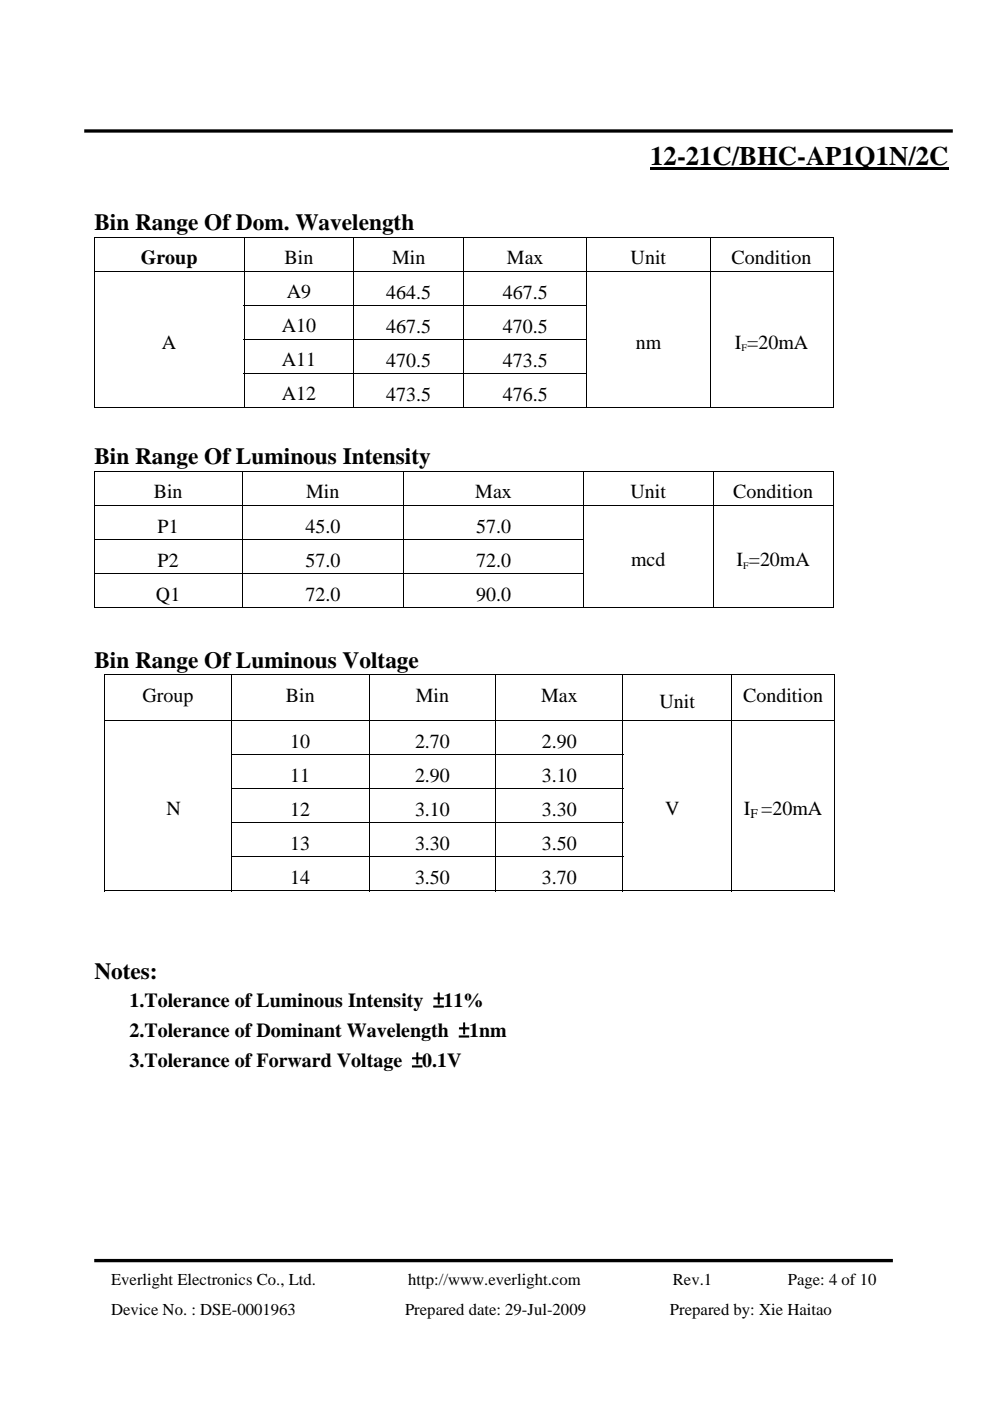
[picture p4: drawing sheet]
<svg xmlns="http://www.w3.org/2000/svg" width="210mm" height="297mm" viewBox="0 0 210 297" stroke-linecap="round" stroke-linejoin="round" font-family="sans-serif">
<defs><g id="words">
<text font-size="5.7" x="137.9" y="34.9">12-21C/BHC-AP1Q1N/2C</text>
<g font-size="4.9">
<text x="20" y="48.8">Bin Range Of Dom. Wavelength</text>
<text x="20" y="98.5">Bin Range Of Luminous Intensity</text>
<text x="20" y="141.6">Bin Range Of Luminous Voltage</text>
<text x="20" y="207.6">Notes:</text>
</g>
<g font-size="4.2">
<text x="29.9" y="56">Group</text>
<text x="60.3" y="56">Bin</text>
<text x="83.1" y="56">Min</text>
<text x="107.5" y="56">Max</text>
<text x="133.7" y="56">Unit</text>
<text x="155.1" y="56">Condition</text>
<text x="60.8" y="63.2">A9</text>
<text x="81.9" y="63.3">464.5</text>
<text x="106.6" y="63.3">467.5</text>
<text x="59.7" y="70.5">A10</text>
<text x="81.9" y="70.5">467.5</text>
<text x="106.6" y="70.5">470.5</text>
<text x="34.3" y="74">A</text>
<text x="59.7" y="77.7">A11</text>
<text x="81.9" y="77.8">470.5</text>
<text x="106.6" y="77.8">473.5</text>
<text x="134.8" y="74">nm</text>
<text x="155.8" y="74">I =20mA</text>
<text x="59.7" y="84.9">A12</text>
<text x="81.9" y="85">473.5</text>
<text x="106.6" y="85">476.5</text>
<text x="32.6" y="105.7">Bin</text>
<text x="64.9" y="105.7">Min</text>
<text x="100.8" y="105.7">Max</text>
<text x="133.7" y="105.7">Unit</text>
<text x="155.4" y="105.7">Condition</text>
<text x="33.4" y="112.9">P1</text>
<text x="64.8" y="112.9">45.0</text>
<text x="100.9" y="112.9">57.0</text>
<text x="33.4" y="120.1">P2</text>
<text x="64.8" y="120.1">57.0</text>
<text x="100.9" y="120.1">72.0</text>
<text x="133.8" y="120">mcd</text>
<text x="156.2" y="120">I =20mA</text>
<text x="33.1" y="127.3">Q1</text>
<text x="64.8" y="127.3">72.0</text>
<text x="100.9" y="127.3">90.0</text>
<text x="30.2" y="148.8">Group</text>
<text x="60.6" y="148.8">Bin</text>
<text x="88.2" y="148.8">Min</text>
<text x="114.7" y="148.8">Max</text>
<text x="157.5" y="148.8">Condition</text>
<text x="139.8" y="150.1">Unit</text>
<text x="61.6" y="158.5">10</text>
<text x="88" y="158.5">2.70</text>
<text x="114.9" y="158.5">2.90</text>
<text x="61.6" y="165.7">11</text>
<text x="88" y="165.7">2.90</text>
<text x="114.9" y="165.7">3.10</text>
<text x="35.3" y="172.9">N</text>
<text x="61.6" y="173">12</text>
<text x="88" y="173">3.10</text>
<text x="114.9" y="173">3.30</text>
<text x="141" y="172.9">V</text>
<text x="157.7" y="172.9">I =20mA</text>
<text x="61.6" y="180.2">13</text>
<text x="88" y="180.2">3.30</text>
<text x="114.9" y="180.2">3.50</text>
<text x="61.6" y="187.4">14</text>
<text x="88" y="187.4">3.50</text>
<text x="114.9" y="187.4">3.70</text>
<text x="27.4" y="213.6">1.Tolerance of Luminous Intensity ±11%</text>
<text x="27.4" y="219.9">2.Tolerance of Dominant Wavelength ±1nm</text>
<text x="27.4" y="226.3">3.Tolerance of Forward Voltage ±0.1V</text>
</g>
<g font-size="3.5">
<text x="23.6" y="272.4">Everlight Electronics Co., Ltd.</text>
<text x="86.6" y="272.4">http://www.everlight.com</text>
<text x="142.6" y="272.4">Rev.1</text>
<text x="167" y="272.4">Page: 4 of 10</text>
<text x="23.6" y="278.7">Device No. : DSE-0001963</text>
<text x="85.9" y="278.7">Prepared date: 29-Jul-2009</text>
<text x="142" y="278.7">Prepared by: Xie Haitao</text>
</g>
<text font-size="2.8" x="159.1" y="173.4">F</text>
<g font-size="2.1">
<text x="157.2" y="74.5">F</text>
<text x="157.6" y="120.6">F</text>
</g>
</g></defs>
<g fill="#000">
<path d="M137.9 35.5h63.2v.5h-63.2zM19.9 50.2h.2v.2h-.2zM176.6 50.2h.1v.2h-.1zM19.9 64.6h.2v.2h-.2zM19.9 71.9h.2v.1h-.2zM19.9 79.1h.2v.1h-.2zM150.5 64.6h.1v.2h-.1zM150.5 71.9h.1v.1h-.1zM150.5 79.1h.1v.1h-.1zM176.6 64.6h.1v.2h-.1zM176.6 71.9h.1v.1h-.1zM176.6 79.1h.1v.1h-.1z"/>
<path d="M176.6 86.3h.1v.2h-.1zM19.9 99.9h.2v.1h-.2zM151.2 114.3h.1v.2h-.1zM176.6 99.9h.1v.1h-.1zM176.6 114.3h.1v.2h-.1zM151.2 121.5h.1v.2h-.1zM176.6 121.5h.1v.2h-.1zM176.6 128.7h.1v.2h-.1zM22 143h.2v.2h-.2zM176.8 143h.2v.2h-.2zM22 159.9h.2v.2h-.2zM22 167.1h.2v.2h-.2z"/>
<path d="M22 174.3h.2v.2h-.2zM155 159.9h.2v.2h-.2zM155 167.1h.2v.2h-.2zM155 174.3h.2v.2h-.2zM176.8 159.9h.2v.2h-.2zM176.8 167.1h.2v.2h-.2zM176.8 174.3h.2v.2h-.2zM22 181.6h.2v.1h-.2zM155 181.6h.2v.1h-.2zM176.8 181.6h.2v.1h-.2zM176.8 188.8h.2v.2h-.2z"/>
</g>
<path d="M17.9 27.8h184.1M20 267.3h169.3" fill="none" stroke="#000" stroke-width=".71" stroke-linecap="butt"/>
<g fill="none" stroke="#000" stroke-width=".21">
<path d="M19.9 50.3h156.8M19.9 57.5h156.8M20 50.4v7M20 57.6v7M51.8 50.4v7M51.8 57.6v7M75 50.4v7M75 57.6v7M98.3 50.4v7M98.3 57.6v7M124.4 50.4v7M124.4 57.6v7"/>
<path d="M150.5 50.4v7M150.5 57.6v7M176.6 50.4v7M176.6 57.6v7M20 64.8v7.1M20 72v7.1M20 79.2v7.3M51.7 64.7h72.8M51.7 71.9h72.8M51.7 79.2h72.8M51.8 64.8v7.1M51.8 72v7.1"/>
<path d="M51.8 79.2v7.3M75 64.8v7.1M75 72v7.1M75 79.2v7.3M98.3 64.8v7.1M98.3 72v7.1M98.3 79.2v7.3M124.4 64.8v7.1M124.4 72v7.1M124.4 79.2v7.3M150.5 64.8v7.1M150.5 72v7.1"/>
<path d="M150.5 79.2v7.3M176.6 64.8v7.1M176.6 72v7.1M176.6 79.2v7.3M19.9 86.4h31.8M19.9 99.9h156.8M51.8 86.4h23.2M75.1 86.4h23.1M98.4 86.4h25.9M124.5 86.4h26M150.6 86.4h26M19.9 107.2h156.8"/>
<path d="M19.9 114.4h103.9M20 100v7.1M20 107.3v7M20 114.5v7M51.3 100v7.1M51.3 107.3v7M51.3 114.5v7M85.6 100v7.1M85.6 107.3v7M85.6 114.5v7M123.7 100v7.1M123.7 107.3v7"/>
<path d="M123.7 114.5v7M151.2 100v7.1M151.2 107.3v7M151.2 114.5v7M176.6 100v7.1M176.6 107.3v7M176.6 114.5v7M19.9 121.6h103.9M19.9 128.8h31.3M20 121.7v7.2M51.3 121.7v7.2M51.4 128.8h34.1"/>
<path d="M85.6 121.7v7.2M85.7 128.8h37.9M123.7 121.7v7.2M123.8 128.8h27.4M151.2 121.7v7.2M151.3 128.8h25.3M176.6 121.7v7.2M22 143.1h155M22 152.8h155M22.1 143.2v9.5M22.1 152.9v7M49 160h83.2"/>
<path d="M49.1 143.2v9.5M49.1 152.9v7M78.3 143.2v9.5M78.3 152.9v7M105.2 143.2v9.5M105.2 152.9v7M132.1 143.2v9.5M132.1 152.9v7M155.1 143.2v9.5M155.1 152.9v7M176.9 143.2v9.5M176.9 152.9v7"/>
<path d="M22.1 160.1v7M22.1 167.3v7M22.1 174.5v7.1M49 167.2h83.2M49 174.4h83.2M49.1 160.1v7M49.1 167.3v7M49.1 174.5v7.1M78.3 160.1v7M78.3 167.3v7M78.3 174.5v7.1M105.2 160.1v7"/>
<path d="M105.2 167.3v7M105.2 174.5v7.1M132.1 160.1v7M132.1 167.3v7M132.1 174.5v7.1M155.1 160.1v7M155.1 167.3v7M155.1 174.5v7.1M176.9 160.1v7M176.9 167.3v7M176.9 174.5v7.1M22 188.9h27"/>
<path d="M22.1 181.7v7.3M49 181.7h83.2M49.1 181.7v7.3M49.2 188.9h29M78.3 181.7v7.3M78.3 188.9h26.8M105.2 181.7v7.3M105.2 188.9h26.8M132.1 181.7v7.3M132.2 188.9h22.8M155.1 181.7v7.3M155.2 188.9h21.6"/>
<path d="M176.9 181.7v7.3"/>
</g>
<use href="#words"/>
</svg>
